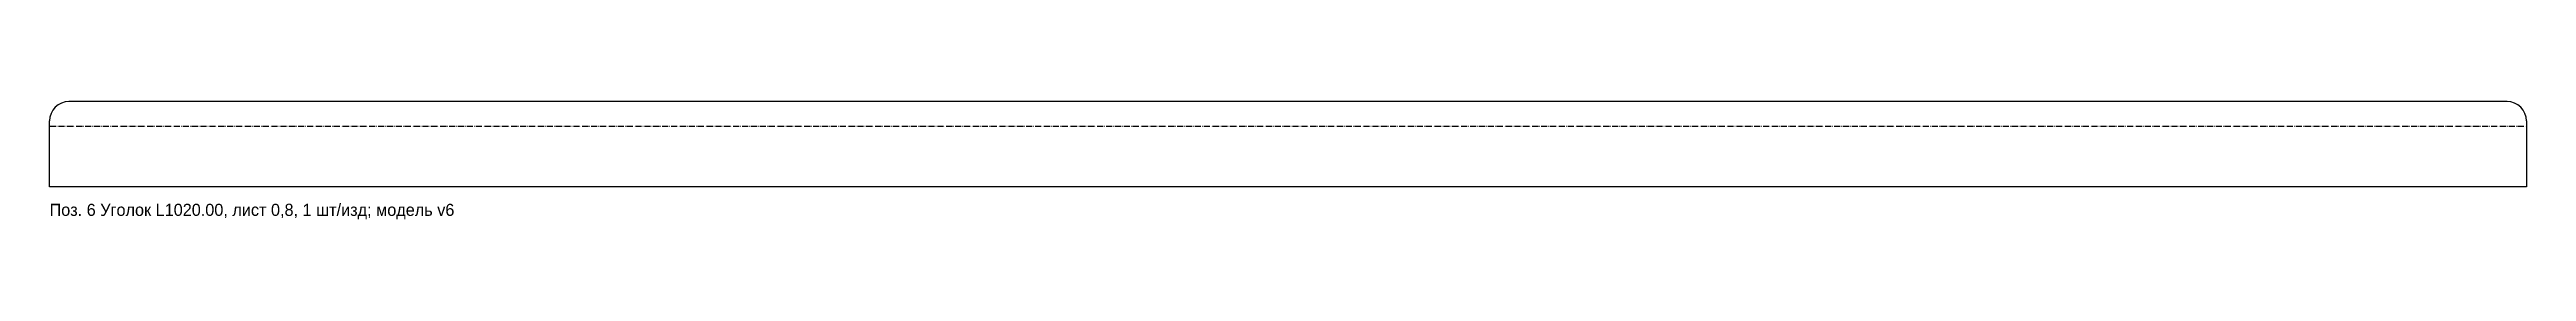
# Model space of a CAD drawing. Header units: millimetres. Extents: x 0 to 1020, y -13 to 35.
import ezdxf

# ---------------------------------------------------------------- set-up
doc = ezdxf.new("R2010")
doc.units = ezdxf.units.MM
doc.linetypes.add('DASHDOT', pattern=[3.556, 2.54, -0.508, 0, -0.508])
for name, color, linetype in [('BEND', 1, 'DASHDOT'), ('CUT', 7, 'Continuous'), ('NOTE', 3, 'Continuous')]:
    doc.layers.add(name, color=color, linetype=linetype)

msp = doc.modelspace()

# ---------------------------------------------------------------- linework, layer by layer
at = {"layer": 'BEND'}
msp.add_line((0, 25.1048), (1020, 25.1048), dxfattribs=at)
at = {"layer": 'CUT'}
for p, q in [((1012, 35.2096), (8, 35.2096)), ((0, 0), (0, 27.2096)), ((1020, 27.2096), (1020, 0)), ((1020, 0), (0, 0))]:
    msp.add_line(p, q, dxfattribs=at)
for centre, start, end in [((8, 27.2096), 90, 180), ((1012, 27.2096), 0, 90)]:
    msp.add_arc(centre, 8, start, end, dxfattribs=at)

# ---------------------------------------------------------------- texts
at = {"layer": 'NOTE'}
msp.add_text('Поз. 6 Уголок L1020.00, лист 0,8, 1 шт/изд; модель v6', height=5, dxfattribs=at).set_placement((0, -12))

doc.saveas('drawing.dxf')
